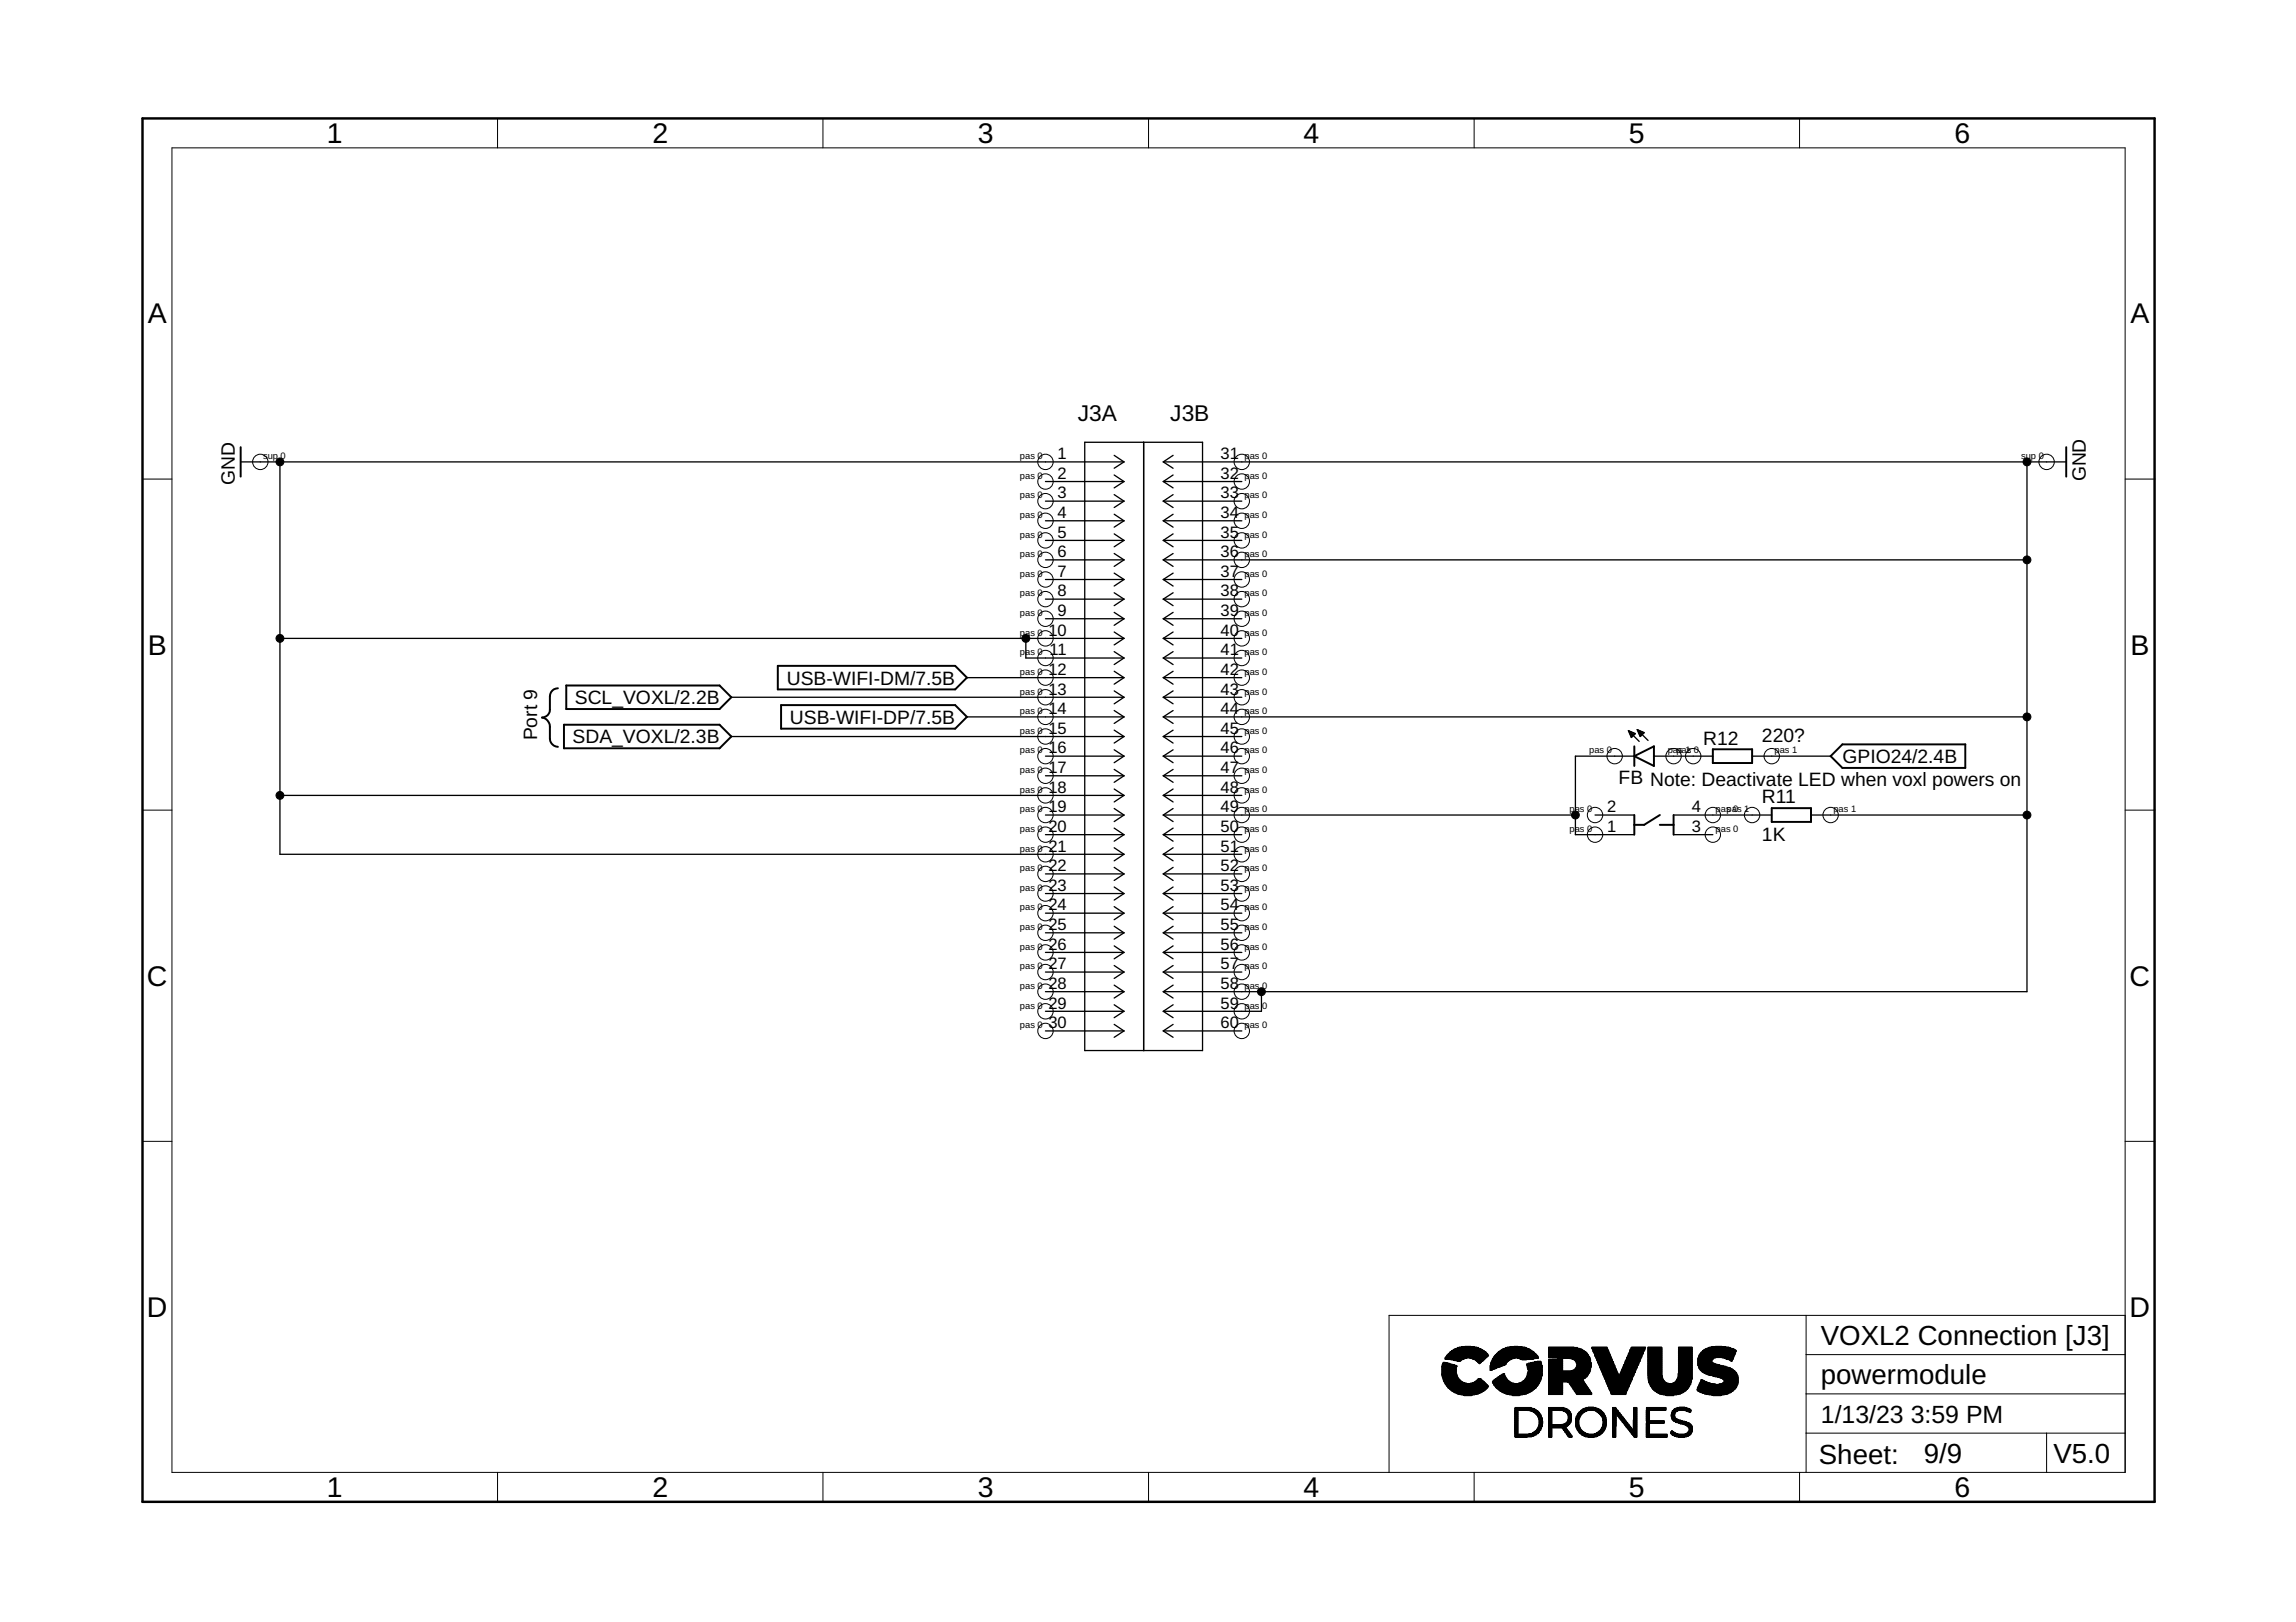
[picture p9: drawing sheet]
<svg xmlns="http://www.w3.org/2000/svg" width="297mm" height="210mm" viewBox="0 0 297 210" stroke-linecap="round" stroke-linejoin="round" font-family="sans-serif">
<defs><g id="words">
<g font-size="3.7">
<text x="42.3" y="18.5">1</text>
<text x="84.4" y="18.5">2</text>
<text x="126.5" y="18.5">3</text>
<text x="168.6" y="18.5">4</text>
<text x="210.7" y="18.5">5</text>
<text x="252.9" y="18.5">6</text>
<text x="19.1" y="41.9">A</text>
<text x="275.6" y="41.9">A</text>
<text x="19.1" y="84.7">B</text>
<text x="275.6" y="84.7">B</text>
<text x="19" y="127.6">C</text>
<text x="275.5" y="127.6">C</text>
<text x="19" y="170.4">D</text>
<text x="275.5" y="170.4">D</text>
<text x="42.3" y="193.7">1</text>
<text x="84.4" y="193.7">2</text>
<text x="126.5" y="193.7">3</text>
<text x="168.6" y="193.7">4</text>
<text x="210.7" y="193.7">5</text>
<text x="252.9" y="193.7">6</text>
</g>
<g font-size="3.6">
<text x="235.6" y="179.1">powermodule</text>
<text x="235.6" y="174">VOXL2 Connection [J3]</text>
<text x="235.3" y="189.4">Sheet:</text>
<text x="248.9" y="189.3">9/9</text>
<text x="265.7" y="189.3">V5.0</text>
</g>
<g font-size="3.2">
<text x="235.6" y="184.2">1/13/23</text>
<text x="247.2" y="184.2">3:59 PM</text>
</g>
<g font-size="2.9">
<text x="139.4" y="54.5">J3A</text>
<text x="151.4" y="54.5">J3B</text>
</g>
<g font-size="2.5">
<text x="30.4" y="62.8" transform="rotate(-90 30.4 62.8)">GND</text>
<text x="269.9" y="62.3" transform="rotate(-90 269.9 62.3)">GND</text>
<text x="101.8" y="88.6">USB-WIFI-DM/7.5B</text>
<text x="69.5" y="95.8" transform="rotate(-90 69.5 95.8)">Port 9</text>
<text x="74.4" y="91.1">SCL_VOXL/2.2B</text>
<text x="102.2" y="93.7">USB-WIFI-DP/7.5B</text>
<text x="74.1" y="96.2">SDA_VOXL/2.3B</text>
<text x="209.4" y="101.4">FB Note: Deactivate LED when voxl powers on</text>
<text x="220.3" y="96.4">R12</text>
<text x="227.9" y="96.1">220?</text>
<text x="238.4" y="98.7">GPIO24/2.4B</text>
<text x="227.9" y="104">R11</text>
<text x="227.9" y="108.8">1K</text>
</g>
<g font-size="2.1">
<text x="136.8" y="59.4">1</text>
<text x="157.9" y="59.4">31</text>
<text x="136.8" y="62">2</text>
<text x="136.8" y="64.5">3</text>
<text x="157.9" y="62">32</text>
<text x="157.9" y="64.5">33</text>
<text x="136.8" y="67">4</text>
<text x="136.8" y="69.6">5</text>
<text x="157.9" y="67">34</text>
<text x="157.9" y="69.6">35</text>
<text x="136.8" y="72.1">6</text>
<text x="136.8" y="74.6">7</text>
<text x="136.8" y="77.2">8</text>
<text x="157.9" y="72.1">36</text>
<text x="157.9" y="74.6">37</text>
<text x="157.9" y="77.2">38</text>
<text x="135.6" y="82.3">10</text>
<text x="136.8" y="79.7">9</text>
<text x="157.9" y="79.7">39</text>
<text x="157.9" y="82.3">40</text>
<text x="135.6" y="87.3">12</text>
<text x="135.6" y="89.9">13</text>
<text x="135.8" y="84.8">11</text>
<text x="157.9" y="84.8">41</text>
<text x="157.9" y="87.3">42</text>
<text x="157.9" y="89.9">43</text>
<text x="135.6" y="92.4">14</text>
<text x="135.6" y="95">15</text>
<text x="157.9" y="92.4">44</text>
<text x="157.9" y="95">45</text>
<text x="135.6" y="97.5">16</text>
<text x="135.6" y="100">17</text>
<text x="157.9" y="97.5">46</text>
<text x="157.9" y="100">47</text>
<text x="135.6" y="102.6">18</text>
<text x="135.6" y="105.1">19</text>
<text x="135.6" y="107.7">20</text>
<text x="157.9" y="102.6">48</text>
<text x="157.9" y="105.1">49</text>
<text x="157.9" y="107.7">50</text>
<text x="207.9" y="107.7">1</text>
<text x="207.9" y="105.1">2</text>
<text x="218.9" y="107.7">3</text>
<text x="218.9" y="105.1">4</text>
<text x="135.6" y="110.2">21</text>
<text x="135.6" y="112.7">22</text>
<text x="157.9" y="110.2">51</text>
<text x="157.9" y="112.7">52</text>
<text x="135.6" y="115.3">23</text>
<text x="135.6" y="117.8">24</text>
<text x="157.9" y="115.3">53</text>
<text x="157.9" y="117.8">54</text>
<text x="135.6" y="120.4">25</text>
<text x="135.6" y="122.9">26</text>
<text x="135.6" y="125.4">27</text>
<text x="157.9" y="120.4">55</text>
<text x="157.9" y="122.9">56</text>
<text x="157.9" y="125.4">57</text>
<text x="135.6" y="128">28</text>
<text x="135.6" y="130.5">29</text>
<text x="157.9" y="128">58</text>
<text x="157.9" y="130.5">59</text>
<text x="135.6" y="133.1">30</text>
<text x="157.9" y="133.1">60</text>
</g>
<g font-size="1.2">
<text x="34" y="59.4">sup 0</text>
<text x="132" y="59.4">pas 0</text>
<text x="161" y="59.4">pas 0</text>
<text x="261.5" y="59.4">sup 0</text>
<text x="132" y="62">pas 0</text>
<text x="132" y="64.5">pas 0</text>
<text x="161" y="62">pas 0</text>
<text x="161" y="64.5">pas 0</text>
<text x="132" y="67">pas 0</text>
<text x="132" y="69.6">pas 0</text>
<text x="161" y="67">pas 0</text>
<text x="161" y="69.6">pas 0</text>
<text x="132" y="72.1">pas 0</text>
<text x="132" y="74.6">pas 0</text>
<text x="132" y="77.2">pas 0</text>
<text x="161" y="72.1">pas 0</text>
<text x="161" y="74.6">pas 0</text>
<text x="161" y="77.2">pas 0</text>
<text x="132" y="79.7">pas 0</text>
<text x="132" y="82.3">pas 0</text>
<text x="161" y="79.7">pas 0</text>
<text x="161" y="82.3">pas 0</text>
<text x="132" y="84.8">pas 0</text>
<text x="132" y="87.3">pas 0</text>
<text x="132" y="89.9">pas 0</text>
<text x="161" y="84.8">pas 0</text>
<text x="161" y="87.3">pas 0</text>
<text x="161" y="89.9">pas 0</text>
<text x="132" y="92.4">pas 0</text>
<text x="132" y="95">pas 0</text>
<text x="161" y="92.4">pas 0</text>
<text x="161" y="95">pas 0</text>
<text x="132" y="97.5">pas 0</text>
<text x="132" y="100">pas 0</text>
<text x="161" y="97.5">pas 0</text>
<text x="161" y="100">pas 0</text>
<text x="205.6" y="97.5">pas 0</text>
<text x="215.8" y="97.5">papsa1s 0</text>
<text x="229.6" y="97.5">pas 1</text>
<text x="132" y="102.6">pas 0</text>
<text x="132" y="105.1">pas 0</text>
<text x="132" y="107.7">pas 0</text>
<text x="161" y="102.6">pas 0</text>
<text x="161" y="105.1">pas 0</text>
<text x="161" y="107.7">pas 0</text>
<text x="203.1" y="107.7">pas 0</text>
<text x="203.1" y="105.1">pas 0</text>
<text x="222" y="107.7">pas 0</text>
<text x="222" y="105.1">paspa0s 1</text>
<text x="237.2" y="105.1">pas 1</text>
<text x="132" y="110.2">pas 0</text>
<text x="132" y="112.7">pas 0</text>
<text x="161" y="110.2">pas 0</text>
<text x="161" y="112.7">pas 0</text>
<text x="132" y="115.3">pas 0</text>
<text x="132" y="117.8">pas 0</text>
<text x="161" y="115.3">pas 0</text>
<text x="161" y="117.8">pas 0</text>
<text x="132" y="120.4">pas 0</text>
<text x="132" y="122.9">pas 0</text>
<text x="132" y="125.4">pas 0</text>
<text x="161" y="120.4">pas 0</text>
<text x="161" y="122.9">pas 0</text>
<text x="161" y="125.4">pas 0</text>
<text x="132" y="128">pas 0</text>
<text x="132" y="130.5">pas 0</text>
<text x="161" y="128">pas 0</text>
<text x="161" y="130.5">pas</text>
<text x="163.3" y="130.5">0</text>
<text x="132" y="133.1">pas 0</text>
<text x="161" y="133.1">pas 0</text>
</g>
</g></defs>
<g fill="none" stroke="#000" stroke-width=".25">
<path d="M31.1 57.9v3.8M267.3 57.9v3.8M72.2 89.1a1.05 1.05 0 0 0-1.1 1v1.7a1.01 1.01 0 0 1-1 1.1 1.21 1.21 0 0 1 1 1.2v1.5a1.09 1.09 0 0 0 1.1 1M73 93.8h20.1l1.5 1.5-1.5 1.5h-20.1zM73.3 88.7h19.8l1.5 1.5-1.5 1.6h-19.8zM100.6 86.2h23l1.5 1.5-1.5 1.5h-23zM101 91.2h22.6l1.5 1.6-1.5 1.5h-22.6zM211.4 97.9l2.6-1.3v2.5zM211.4 96.6v2.5M221.6 97h5.1v1.7h-5.1zM236.8 97.9l1.6-1.6h15.9v3.1h-15.9zM211.4 105.5v2.5"/>
<path d="M214.7 105.5l-2 1.2h-1.3M214.7 106.7h1.8M216.5 105.5v2.5M229.2 104.6h5.1v1.8h-5.1z"/>
</g>
<g fill="none" stroke="#000" stroke-width=".13">
<path d="M22.2 19.1h252.7v171.4h-252.7zM64.4 15.3v3.8M106.5 15.3v3.8M148.6 15.3v3.8M190.7 15.3v3.8M232.8 15.3v3.8M18.4 62h3.8M274.9 62h3.8M18.4 104.8h3.8M274.9 104.8h3.8M18.4 147.7h3.8M274.9 147.7h3.8"/>
<path d="M233.7 170.2v20.3M233.7 175.3h41.2M274.9 170.2h-95.2v20.3M64.4 190.5v3.9M106.5 190.5v3.9M148.6 190.5v3.9M190.7 190.5v3.9M232.8 190.5v3.9M233.7 185.5h41.2M233.7 180.4h41.2M264.8 185.5v5"/>
<circle cx="33.7" cy="59.8" r=".99"/>
<circle cx="135.3" cy="59.8" r=".99"/>
<circle cx="160.7" cy="59.8" r=".99"/>
<circle cx="264.8" cy="59.8" r=".99"/>
<circle cx="135.3" cy="72.5" r=".99"/>
<circle cx="135.3" cy="62.3" r=".99"/>
<circle cx="135.3" cy="75" r=".99"/>
<circle cx="135.3" cy="77.5" r=".99"/>
<circle cx="135.3" cy="64.9" r=".99"/>
<circle cx="135.3" cy="69.9" r=".99"/>
<circle cx="135.3" cy="67.4" r=".99"/>
<circle cx="160.7" cy="62.3" r=".99"/>
<circle cx="160.7" cy="72.5" r=".99"/>
<circle cx="160.7" cy="75" r=".99"/>
<circle cx="160.7" cy="64.9" r=".99"/>
<circle cx="160.7" cy="67.4" r=".99"/>
<circle cx="160.7" cy="77.5" r=".99"/>
<circle cx="160.7" cy="69.9" r=".99"/>
<circle cx="135.3" cy="92.8" r=".99"/>
<circle cx="135.3" cy="87.7" r=".99"/>
<circle cx="135.3" cy="95.3" r=".99"/>
<circle cx="135.3" cy="90.2" r=".99"/>
<circle cx="135.3" cy="97.9" r=".99"/>
<circle cx="135.3" cy="80.1" r=".99"/>
<circle cx="135.3" cy="82.6" r=".99"/>
<circle cx="135.3" cy="85.2" r=".99"/>
<circle cx="160.7" cy="90.2" r=".99"/>
<circle cx="160.7" cy="92.8" r=".99"/>
<circle cx="160.7" cy="95.3" r=".99"/>
<circle cx="160.7" cy="87.7" r=".99"/>
<circle cx="160.7" cy="97.9" r=".99"/>
<circle cx="160.7" cy="85.2" r=".99"/>
<circle cx="160.7" cy="80.1" r=".99"/>
<circle cx="160.7" cy="82.6" r=".99"/>
<circle cx="208.9" cy="97.9" r=".99"/>
<circle cx="216.5" cy="97.9" r=".99"/>
<circle cx="219.1" cy="97.9" r=".99"/>
<circle cx="229.2" cy="97.9" r=".99"/>
<circle cx="135.3" cy="113.1" r=".99"/>
<circle cx="135.3" cy="100.4" r=".99"/>
<circle cx="135.3" cy="115.6" r=".99"/>
<circle cx="135.3" cy="118.2" r=".99"/>
<circle cx="135.3" cy="102.9" r=".99"/>
<circle cx="135.3" cy="110.6" r=".99"/>
<circle cx="135.3" cy="108" r=".99"/>
<circle cx="135.3" cy="105.5" r=".99"/>
<circle cx="160.7" cy="102.9" r=".99"/>
<circle cx="160.7" cy="118.2" r=".99"/>
<circle cx="160.7" cy="108" r=".99"/>
<circle cx="160.7" cy="110.6" r=".99"/>
<circle cx="160.7" cy="100.4" r=".99"/>
<circle cx="160.7" cy="105.5" r=".99"/>
<circle cx="160.7" cy="113.1" r=".99"/>
<circle cx="160.7" cy="115.6" r=".99"/>
<circle cx="206.4" cy="108" r=".99"/>
<circle cx="206.4" cy="105.5" r=".99"/>
<circle cx="221.6" cy="108" r=".99"/>
<circle cx="221.6" cy="105.5" r=".99"/>
<circle cx="226.7" cy="105.5" r=".99"/>
<circle cx="236.8" cy="105.5" r=".99"/>
<circle cx="135.3" cy="130.9" r=".99"/>
<circle cx="135.3" cy="128.3" r=".99"/>
<circle cx="135.3" cy="120.7" r=".99"/>
<circle cx="135.3" cy="123.3" r=".99"/>
<circle cx="135.3" cy="125.8" r=".99"/>
<circle cx="135.3" cy="133.4" r=".99"/>
<circle cx="160.7" cy="125.8" r=".99"/>
<circle cx="160.7" cy="123.3" r=".99"/>
<circle cx="160.7" cy="133.4" r=".99"/>
<circle cx="160.7" cy="120.7" r=".99"/>
<circle cx="160.7" cy="128.3" r=".99"/>
<circle cx="160.7" cy="130.9" r=".99"/>
</g>
<path d="M18.4 15.3h260.3v179.1h-260.3z" fill="none" stroke="#000" stroke-width=".32"/>
<g fill="#000" stroke="#000" stroke-width=".13">
<path d="M186.5 177.9l2 .1zM186.5 177.9h2zM186.5 177.8l2 .1zM186.5 177.8h2zM186.5 176.9h2zM186.5 176.8h2zM186.5 177.7l1.9 .1zM186.5 177.7h1.9zM186.5 177.6l1.9 .1zM186.5 177.6h1.9zM186.5 177.5l1.9 .1zM186.5 177.5h1.9z"/>
<path d="M186.5 177.4l1.9 .1zM186.5 177.4h1.9zM186.5 177.3l1.9 .1zM186.5 177.3h1.9zM186.5 177.2h1.9zM186.5 177.1l1.9 .1zM186.5 177.1h1.9zM186.5 177l1.9 .1zM186.5 177h1.9zM186.5 176.9l1.9 .1zM186.6 178l1.9 .1zM186.6 178h1.9z"/>
<path d="M186.6 176.8h1.9zM186.6 176.7h1.7zM186.6 178.2h2zM186.6 178.1l2 .1zM186.6 178.1h2zM186.6 176.7h1.8zM186.6 176.6l1.6 .1zM186.6 176.6h1.3zM186.6 178.3h2.1zM186.6 178.2l2 .1zM186.6 176.4l1 .1zM186.6 176.5l1.1 .1z"/>
<path d="M186.7 178.3l2 .1zM186.7 178.5h2.1zM186.7 178.4l2.1 .1zM186.7 178.4h2zM186.7 176.4h.8zM186.7 176.4h.6zM186.7 176.3h.3zM186.7 178.6l2.3 .1zM186.7 178.6h2.2zM186.7 178.5l2.1 .1zM186.8 178.7l2.3 .1zM186.8 178.7h2.2z"/>
<path d="M186.8 178.8h2.4zM186.9 178.9h2.5zM186.9 178.9l2.6 .1zM186.9 178.8l2.4 .1zM186.9 175.9h2.5zM186.9 179l5.4 .1zM186.9 179h2.8zM186.9 175.8h2.6zM186.9 175.7l2.9 .1zM186.9 175.7h5.4zM187 179.2h5.4zM187 179.1h5.3z"/>
<path d="M187 175.6l5.4 .1zM187 175.6h5.4zM187.1 179.2l5.4 .1zM187.1 179.2h5.3zM187.1 175.5l5.3 .1zM187.1 175.5h5.4zM187.1 179.3h5.4zM187.2 179.3l5.4 .1zM187.2 175.4l5.4 .1zM187.2 175.4h5.4zM187.2 179.4l5.4 .1zM187.2 175.3l5.4 .1z"/>
<path d="M187.3 179.5h5.2zM187.3 175.9h2zM187.3 179.6h5.2zM187.3 175.3h5.2zM187.3 179.6h5.1zM187.3 175.2l5.2 .1zM187.3 175.2h5.2zM187.4 175.1l5 .1zM187.5 179.7h4.9zM187.5 175.1h4.8zM187.5 179.7l4.8 .1zM187.5 179.7h4.8z"/>
<path d="M187.5 175l4.8 .1zM187.5 175h4.8zM187.6 179.8l4.6 .1zM187.6 174.9l4.6 .1zM187.7 179.9h4.5zM187.7 175.9l1.5 .1zM187.7 174.9h4.4zM187.7 180h4.3zM187.7 179.9l4.3 .1zM187.8 174.8l4.2 .1zM187.8 174.8h4.2zM187.9 174.7l4 .1z"/>
<path d="M188 176h1.1zM188 174.7h3.8zM188.1 174.6l3.6 .1zM188.1 174.6h3.6zM188.2 176l.8 .1zM188.3 174.5l3.3 .1zM188.4 174.5h3zM188.5 176.1h.5zM188.6 174.4l2.7 .1zM188.6 174.4h2.7zM188.8 174.3l2.3 .1zM189.1 174.3h1.7z"/>
<path d="M189.5 174.2l.8 .1zM190.1 175.7l2.1 .1zM190.2 179h2zM190.4 175.8h1.8zM190.5 178.9l1.7 .1zM190.5 175.9h1.6zM190.6 178.9h1.5zM190.6 175.9h1.5zM190.7 178.8l1.4 .1zM190.8 178.8h1.2zM190.8 175.9l1.2 .1zM190.9 176h1.1z"/>
<path d="M190.9 178.7l1.1 .1zM190.9 176l1 .1zM190.9 178.7h1zM191 178.6l.8 .1zM191 176.1h.9zM191.1 178.6h.7zM191.1 176.1l.7 .1zM191.1 176.2h.6zM191.2 178.5l.5 .1zM191.2 176.3h.5zM191.2 178.5h.4zM191.2 178.4l.4 .1z"/>
<path d="M191.2 176.3h.4zM191.3 178.4h.3zM191.3 176.4h.3zM191.4 176.4l.1 .1zM191.4 176.4h.1zM192.8 177.3l.2 .1zM192.8 177.1l.6 .1zM192.8 176.9l1.2 .1zM192.8 176.8h1.4zM192.8 176.7h1.7zM192.8 177.3h.3zM192.8 177.2h.3z"/>
<path d="M192.8 177.2h.5zM192.8 177.1h.8zM192.8 177l.8 .1zM192.8 177h1zM192.8 176.9h1.3zM192.8 176.8h1.6zM192.8 176.7h1.9zM192.8 176.6l1.9 .1zM192.8 176.6h2zM192.8 176.5l2.1 .1zM192.8 176.4l2.1 .1zM192.8 176.4h2.1z"/>
<path d="M192.9 176.4h2zM192.9 176.3h2.1zM192.9 176.2h2.2zM193 176.1h2.2zM193 176.1l2.1 .1zM193 176l2.3 .1zM193 176h2.3zM193 175.9l2.4 .1zM193.1 178.9l2.5 .1zM193.1 178.9h2.4zM193.1 178.8l2.4 .1zM193.1 178.8h2.2z"/>
<path d="M193.1 178.7l2.2 .1zM193.1 175.9h2.4zM193.1 175.9h2.5zM193.1 175.8h2.7zM193.2 179h2.7zM193.2 179l5.9 .1zM193.2 178.7h2zM193.2 178.6l2 .1zM193.2 175.7l2.8 .1zM193.2 175.7h5.8zM193.2 179.2h5.8zM193.2 179.1h5.9z"/>
<path d="M193.2 178.6h1.9zM193.2 175.6l5.8 .1zM193.2 175.6h5.8zM193.3 179.2l5.7 .1zM193.3 175.5l5.7 .1zM193.3 175.5h5.7zM193.3 179.3h5.6zM193.3 178.5l1.8 .1zM193.4 179.3l5.5 .1zM193.4 175.4l5.5 .1zM193.4 175.4h5.5zM193.4 178.5h1.6z"/>
<path d="M193.4 179.4l5.4 .1zM193.4 178.4l1.6 .1zM193.4 175.3l5.4 .1zM193.5 179.5h5.3zM193.5 178.4h1.4zM193.5 175.3h5.3zM193.5 179.6h5.3zM193.6 179.6h5.1zM193.6 175.2l5.1 .1zM193.6 175.2h5.1zM193.6 179.7h5zM193.6 178.3l1.3 .1z"/>
<path d="M193.6 175.1l5 .1zM193.7 178.3h1.2zM193.7 178.2l1.1 .1zM193.7 175.1h4.9zM193.7 179.7h4.8zM193.8 179.7l4.7 .1zM193.8 175l4.7 .1zM193.8 175h4.7zM193.8 178.2h1zM193.8 179.8l4.6 .1zM193.8 174.9l4.6 .1zM193.9 179.9h4.5z"/>
<path d="M193.9 174.9h4.5zM193.9 178.1l.9 .1zM194 180h4.3zM194 179.9l4.3 .1zM194 178.1h.8zM194 178l.7 .1zM194.1 174.8l4.1 .1zM194.1 174.8h4.1zM194.1 178h.6zM194.1 174.7l4.1 .1zM194.2 177.9l.5 .1zM194.2 174.7h3.8z"/>
<path d="M194.3 177.9h.3zM194.3 177.8l.3 .1zM194.3 174.6l3.7 .1zM194.4 174.6h3.5zM194.5 177.8h.2zM194.5 174.5l3.3 .1zM194.6 174.5h3zM194.8 174.4l2.7 .1zM194.8 174.4h2.6zM195 174.3l2.3 .1zM195.3 174.3h1.6zM195.9 174.2l.5 .1z"/>
<path d="M196.3 175.7l2.7 .1zM196.4 179h2.7zM196.5 175.8h2.1zM196.6 178.9l2.6 .1zM196.6 175.9h1.8zM196.7 178.9h2.5zM196.7 175.9h1.2zM196.8 178.8l2.4 .1zM196.9 175.9l.6 .1zM196.9 178.8h2.3zM197 178.7l2.2 .1zM197 178.7h2.3z"/>
<path d="M197.1 178.6l2.2 .1zM197.2 178.6h2.1zM197.3 178.5l2.1 .1zM197.3 178.5h2.1zM197.3 178.4l2.1 .1zM197.4 178.4h2zM197.4 178.3l2 .1zM197.4 178.3h2zM197.4 178.2l2 .1zM197.5 178.2h1.9zM197.5 178.1l1.9 .1zM197.5 176.6l1.9 .1z"/>
<path d="M197.5 176.6h1.9zM197.5 176.5l1.9 .1zM197.5 178l2 .1zM197.5 178h2zM197.5 176.8h2zM197.5 176.7h2zM197.6 178.1h1.8zM197.6 177.9l1.9 .1zM197.6 177.9h1.9zM197.6 177.8l1.9 .1zM197.6 177.8h1.9zM197.6 177.7l1.9 .1z"/>
<path d="M197.6 177l1.9 .1zM197.6 177h1.9zM197.6 176.9l1.9 .1zM197.6 176.9h1.9zM197.6 176.8h1.9zM197.7 177.7h1.8zM197.7 177.6l1.8 .1zM197.7 177.6h1.8zM197.7 177.5l1.8 .1zM197.7 177.2h1.8zM197.7 177.1l1.8 .1zM197.7 177.1h1.8z"/>
<path d="M197.7 176.4l1.7 .1zM197.7 176.4h1.7zM197.7 177.5h1.8zM197.7 177.4l1.8 .1zM197.7 177.4h1.8zM197.7 177.3l1.8 .1zM197.7 177.3h1.8zM198 176.4h1.4zM198.2 176.3h1.2zM198.5 176.3h.9zM198.5 176.2h.9zM198.9 176.1l.4 .1z"/>
<path d="M200.3 180h1.9zM200.3 179.9l1.9 .1zM200.3 179.9h1.9zM200.3 179.8l1.9 .1zM200.3 179.7l1.9 .1zM200.3 179.7h1.9zM200.3 179.6h1.9zM200.3 179.5h1.9zM200.3 179.4l1.9 .1zM200.3 179.3l1.9 .1zM200.3 179.3h1.9zM200.3 179.2l1.9 .1z"/>
<path d="M200.3 179.2h1.9zM200.3 179.1h1.9zM200.3 179l1.9 .1zM200.3 179h1.9zM200.3 178.9l1.9 .1zM200.3 178.9h1.9zM200.3 178.8l1.9 .1zM200.3 178.8h4.6zM200.3 178.7l4.6 .1zM200.3 178.7h4.6zM200.3 178.6l4.6 .1zM200.3 178.6h4.5z"/>
<path d="M200.3 178.5l4.4 .1zM200.3 178.5h4.5zM200.3 178.4l4.6 .1zM200.3 178.4h4.7zM200.3 178.3l4.8 .1zM200.3 178.3h4.8zM200.3 178.2l4.9 .1zM200.3 178.2h4.9zM200.3 178.1l5 .1zM200.3 178.1h5zM200.3 178l5 .1zM200.3 178h5.1z"/>
<path d="M200.3 177.9l5.2 .1zM200.3 177.9h5.2zM200.3 177.8l5.2 .1zM200.3 177.8h5.2zM200.3 177.7l5.3 .1zM200.3 177.7h5.3zM200.3 177.6l5.3 .1zM200.3 177.6h5.4zM200.3 177.5l5.4 .1zM200.3 177.5h5.4zM200.3 177.4l5.4 .1zM200.3 177.4h1.9z"/>
<path d="M200.3 177.3l1.9 .1zM200.3 177.3h1.9zM200.3 177.2h1.9zM200.3 177.1l1.9 .1zM200.3 177.1h1.9zM200.3 177l1.9 .1zM200.3 177h1.9zM200.3 176.9l1.9 .1zM200.3 176.9h1.9zM200.3 176.8h1.9zM200.3 176.7h1.9zM200.3 176.6l1.9 .1z"/>
<path d="M200.3 176.6h1.9zM200.3 176.5l1.9 .1zM200.3 176.4l1.9 .1zM200.3 176.4h1.9zM200.3 176.3h1.9zM200.3 176.2h1.9zM200.3 176.1l1.9 .1zM200.3 176.1h1.9zM200.3 176l1.9 .1zM200.3 176h1.9zM200.3 175.9l1.9 .1zM200.3 175.7h5.4z"/>
<path d="M200.3 175.6l5.4 .1zM200.3 175.6h5.4zM200.3 175.5l5.3 .1zM200.3 175.5h5.3zM200.3 175.4l5.2 .1zM200.3 175.4h5.2zM200.3 175.3l5.2 .1zM200.3 175.3h5.2zM200.3 175.2l5.1 .1zM200.3 175.2h5.1zM200.3 175.1l5 .1zM200.3 175.1h5z"/>
<path d="M200.3 175l5 .1zM200.3 175h4.9zM200.3 174.9l4.9 .1zM200.3 174.9h4.8zM200.3 174.8l4.7 .1zM200.3 174.8h4.7zM200.3 174.7l4.6 .1zM200.3 174.7h4.4zM200.3 174.6l4.4 .1zM200.3 174.6h4.4zM200.3 174.5l4.1 .1zM200.3 174.5h4z"/>
<path d="M200.3 174.4l3.8 .1zM200.3 174.4h3.8zM200.3 174.3l3.3 .1zM200.8 175.9h1.4zM201.5 175.7l4.2 .1zM202.8 178.8l2.2 .1zM203 178.9l2 .1zM203 178.9h2zM203 179l2.1 .1zM203 179h2.1zM203.1 179.2h2.1zM203.1 179.1h2z"/>
<path d="M203.1 175.8h2.6zM203.2 179.2h2zM203.2 179.2l2.1 .1zM203.2 179.3l2.1 .1zM203.2 179.3h2.1zM203.2 177.4h2.5zM203.3 179.4l2 .1zM203.3 179.5h2.1zM203.3 175.9h2.4zM203.4 179.6h2.1zM203.4 179.5h2zM203.4 177.3l2.3 .1z"/>
<path d="M203.5 179.7l2.1 .1zM203.5 179.7h2zM203.5 175.9h2.2zM203.6 179.8l2 .1zM203.6 177.3h2.2zM203.6 175.9l2.2 .1zM203.6 180h2.1zM203.6 179.9l2.1 .1zM203.6 179.9h2.1zM203.6 177.2h2.2zM203.7 177.2h2.1zM203.7 176h2.1z"/>
<path d="M203.8 176l2 .1zM203.8 177.1l2 .1zM203.8 176.1h2zM203.8 177.1h2zM203.8 177l2 .1zM203.8 176.1l2 .1zM203.9 177h1.9zM203.9 176.9l1.9 .1zM203.9 176.3h1.9zM203.9 176.2h1.9zM203.9 176.8h2zM203.9 176.4l2 .1z"/>
<path d="M203.9 176.4h2zM204 176.9h1.8zM204 176.7h1.9zM204 176.6l1.9 .1zM204 176.6h1.9zM204 176.5l1.9 .1zM205.9 174.5l2.1 .1zM205.9 174.5h2.1zM205.9 174.4l2 .1zM205.9 174.4h2zM205.9 174.3l2 .1zM206 174.7h2z"/>
<path d="M206 174.6l2 .1zM206 174.6h2zM206.1 174.9h2zM206.1 174.8l2 .1zM206.1 174.8h2zM206.1 174.7l2 .1zM206.1 175h2.1zM206.1 174.9l2.1 .1zM206.2 175l2 .1zM206.2 175.1l2 .1zM206.2 175.1h2zM206.3 175.3l2 .1z"/>
<path d="M206.3 175.3h2zM206.3 175.2l2 .1zM206.3 175.2h2zM206.3 175.5h2.1zM206.3 175.4l2.1 .1zM206.3 175.4h2.1zM206.4 175.5l2 .1zM206.4 175.6l2 .1zM206.4 175.6h2zM206.5 175.8h2zM206.5 175.7l2 .1zM206.5 175.7h2z"/>
<path d="M206.5 175.9l2.1 .1zM206.5 175.9h2.1zM206.5 175.9h2zM206.6 176l2 .1zM206.6 176h2zM206.6 176.1h2zM206.7 176.3h2zM206.7 176.2h2zM206.7 176.1l1.9 .1zM206.7 176.4h2.1zM206.8 176.6h2zM206.8 176.5l2 .1z"/>
<path d="M206.8 176.4l2 .1zM206.8 176.6l2 .1zM206.9 176.7h2zM206.9 176.8h2zM206.9 176.9l2.1 .1zM206.9 176.9h2zM207 177l2 .1zM207 177h2zM207.1 177.1h1.9zM207.1 177.2h2zM207.1 177.1l1.9 .1zM207.1 177.3l2 .1z"/>
<path d="M207.1 177.3h2zM207.2 177.4h2zM207.2 177.5h2zM207.2 177.4l2 .1zM207.2 177.6h2zM207.2 177.5l2 .1zM207.3 177.7l2 .1zM207.3 177.7h2zM207.3 177.6l2 .1zM207.3 177.8l2.1 .1zM207.3 177.8h2zM207.4 177.9l2 .1z"/>
<path d="M207.4 177.9h2zM207.4 178h2zM207.5 178l3.8 .1zM207.5 178.2h3.8zM207.5 178.1l3.8 .1zM207.5 178.1h3.8zM207.6 178.3l3.6 .1zM207.6 178.3h3.6zM207.6 178.2l3.6 .1zM207.6 178.4l3.6 .1zM207.6 178.4h3.6zM207.6 178.5h3.6z"/>
<path d="M207.7 178.6l3.4 .1zM207.7 178.6h3.4zM207.7 178.5l3.5 .1zM207.8 178.8h3.2zM207.8 178.7l3.2 .1zM207.8 178.7h3.3zM207.8 178.8l3.2 .1zM207.8 178.9l3.1 .1zM207.8 178.9h3.1zM207.9 179h3zM207.9 179.2h3zM207.9 179.1h3z"/>
<path d="M207.9 179l3 .1zM208 179.2l2.8 .1zM208 179.2h2.8zM208 179.4l2.8 .1zM208 179.3l2.8 .1zM208 179.3h2.8zM208 179.5h2.8zM208.1 179.6h2.6zM208.1 179.5h2.6zM208.2 179.7l2.4 .1zM208.2 179.7h2.4zM208.2 179.9h2.3z"/>
<path d="M208.2 179.8l2.4 .1zM208.3 179.9l2.2 .1zM208.3 180h2.2zM209.5 178h1.8zM209.5 177.9l1.9 .1zM209.5 177.9h1.9zM209.5 177.8l1.9 .1zM209.6 177.8h1.8zM209.6 177.7l1.9 .1zM209.6 177.7h1.9zM209.6 177.6h2zM209.7 177.6l1.8 .1z"/>
<path d="M209.7 177.5l1.9 .1zM209.7 177.5h1.9zM209.7 177.4l1.9 .1zM209.7 177.4h1.9zM209.8 177.3l1.8 .1zM209.8 177.3h1.9zM209.8 177.2h1.9zM209.8 177.1l1.9 .1zM209.9 177.1h1.9zM209.9 177l1.9 .1zM210 177h1.8zM210 176.9l1.8 .1z"/>
<path d="M210 176.9h1.8zM210 176.8h1.8zM210 176.8h1.9zM210 176.6l2 .1zM210.1 176.7h1.8zM210.1 176.6h1.9zM210.2 176.5l1.8 .1zM210.2 176.4l1.8 .1zM210.2 176.4h1.8zM210.2 176.3h1.9zM210.2 176.2h1.9zM210.2 176.1l2 .1z"/>
<path d="M210.2 176.1h2zM210.4 176l1.8 .1zM210.4 176h1.8zM210.4 175.9l1.8 .1zM210.4 175.9h1.8zM210.4 175.9h1.9zM210.4 175.8h1.9zM210.4 175.7h2zM210.4 175.6l2 .1zM210.5 175.7l1.8 .1zM210.5 175.6h1.9zM210.6 175.5l1.8 .1z"/>
<path d="M210.6 175.5h1.8zM210.6 175.4l1.8 .1zM210.6 175.4h1.8zM210.6 175.3l1.9 .1zM210.7 175.3h1.8zM210.7 175.2h1.9zM210.7 175.2l1.8 .1zM210.7 175.1l1.9 .1zM210.8 175.1h1.8zM210.8 175l1.8 .1zM210.8 175h1.8zM210.8 174.9l1.8 .1z"/>
<path d="M210.8 174.9h1.9zM210.8 174.7l2 .1zM210.8 174.7h2zM210.9 174.8l1.8 .1zM210.9 174.8h1.8zM210.9 174.6l1.9 .1zM211 174.6h1.8zM211 174.5l1.8 .1zM211 174.5h1.8zM211 174.4l1.9 .1zM211 174.4h1.9zM211.1 174.3l1.8 .1z"/>
<path d="M213.2 178.3l1.9 .1zM213.2 178h1.8zM213.2 177.9l1.8 .1zM213.2 177.9h1.8zM213.2 177.8l1.8 .1zM213.2 177.8h1.8zM213.2 177.7l1.8 .1zM213.2 177.7h1.8zM213.2 177.6l1.8 .1zM213.2 177.6h1.8zM213.2 177.5l1.8 .1zM213.2 177.5h1.8z"/>
<path d="M213.2 177.4l1.8 .1zM213.2 177.4h1.8zM213.2 177.3l1.8 .1zM213.2 177.3h1.8zM213.2 177.2h1.8zM213.2 177.1l1.8 .1zM213.2 177.1h1.8zM213.2 177l1.8 .1zM213.2 177h1.8zM213.2 176.9l1.8 .1zM213.2 176.9h1.8zM213.2 176.8h1.8z"/>
<path d="M213.2 176.7h1.8zM213.2 176.6l1.8 .1zM213.2 176.6h1.8zM213.2 176.5l1.8 .1zM213.2 176.4l1.8 .1zM213.2 176.4h1.8zM213.2 176.3h1.8zM213.2 176.2h1.8zM213.2 176.1l1.8 .1zM213.2 176.1h1.8zM213.2 176l1.8 .1zM213.2 176h1.8z"/>
<path d="M213.2 175.9l1.8 .1zM213.2 175.9h1.8zM213.2 175.8h1.8zM213.2 175.7l1.8 .1zM213.2 175.7h1.8zM213.2 175.6l1.8 .1zM213.2 175.6h1.8zM213.2 175.5l1.8 .1zM213.2 175.5h1.8zM213.2 175.4l1.8 .1zM213.2 175.4h1.8zM213.2 175.3l1.8 .1z"/>
<path d="M213.2 175.3h1.8zM213.2 175.2l1.8 .1zM213.2 175.2h1.8zM213.2 175.1l1.8 .1zM213.2 175.1h1.8zM213.2 175l1.8 .1zM213.2 175h1.8zM213.2 174.9l1.8 .1zM213.2 174.9h1.8zM213.2 174.8l1.8 .1zM213.2 174.8h1.8zM213.2 174.7l1.8 .1z"/>
<path d="M213.2 174.7h1.8zM213.2 174.6l1.8 .1zM213.2 174.6h1.8zM213.2 174.5l1.8 .1zM213.2 174.5h1.8zM213.2 174.4l1.8 .1zM213.2 174.4h1.8zM213.2 174.3l1.8 .1zM213.2 178.3h1.9zM213.2 178.2l1.9 .1zM213.2 178.2h1.9zM213.2 178.1l1.9 .1z"/>
<path d="M213.2 178.1h1.9zM213.2 178l1.9 .1zM213.2 178.6h2zM213.2 178.5l2 .1zM213.2 178.5h2zM213.3 178.6l2 .1zM213.3 178.4l1.8 .1zM213.3 178.4h1.8zM213.3 178.9h2.2zM213.3 178.8l2.2 .1zM213.3 178.8h2.1zM213.3 178.7l2 .1z"/>
<path d="M213.3 178.7h2zM213.3 178.9l2.3 .1zM213.4 179h2.4zM213.4 179l5.3 .1zM213.4 179.2h5.3zM213.4 179.1h5.3zM213.5 179.2h5.1zM213.5 179.3l5.1 .1zM213.5 179.3h5.1zM213.5 179.2l5.1 .1zM213.6 179.4l5 .1zM213.6 179.5h4.9z"/>
<path d="M213.7 179.6h4.7zM213.7 179.5h4.8zM213.8 179.7h4.6zM213.8 179.7l4.5 .1zM213.8 179.7h4.5zM213.9 179.8l4.3 .1zM213.9 179.9h4.3zM214 180h4.1zM214 179.9l4.1 .1zM216.3 179h2.4zM216.5 178.9l2.3 .1zM216.6 178.9h2.2z"/>
<path d="M216.7 178.8l2.1 .1zM216.7 178.8h2.1zM216.8 178.7l2 .1zM216.8 178.7h2zM216.9 178.6l1.9 .1zM216.9 178.6h1.9zM216.9 178.5l1.9 .1zM217 178.5h1.8zM217 178.4l1.9 .1zM217 178.4h1.9zM217 178.3l1.9 .1zM217.1 178.3h1.8z"/>
<path d="M217.1 178.2l1.8 .1zM217.1 178.2h1.8zM217.1 178.1l1.8 .1zM217.1 178.1h1.8zM217.1 178l1.8 .1zM217.1 178h1.8zM217.1 177.9l1.8 .1zM217.1 177.9h1.8zM217.1 177.8l1.8 .1zM217.1 177.8h1.8zM217.1 177.7l1.8 .1zM217.1 177.7h1.8z"/>
<path d="M217.1 177.6l1.8 .1zM217.1 177.6h1.8zM217.1 177.5l1.8 .1zM217.1 177.5h1.8zM217.1 177.4l1.8 .1zM217.1 177.4h1.8zM217.1 177.3l1.8 .1zM217.1 177.3h1.8zM217.1 177.2h1.8zM217.1 177.1l1.8 .1zM217.1 177.1h1.8zM217.1 177l1.8 .1z"/>
<path d="M217.1 177h1.8zM217.1 176.9l1.8 .1zM217.1 176.9h1.8zM217.1 176.8h1.8zM217.1 176.7h1.8zM217.1 176.6l1.8 .1zM217.1 176.6h1.8zM217.1 176.5l1.8 .1zM217.1 176.4l1.8 .1zM217.1 176.4h1.8zM217.1 176.3h1.8zM217.1 176.2h1.8z"/>
<path d="M217.1 176.1l1.8 .1zM217.1 176.1h1.8zM217.1 176l1.8 .1zM217.1 176h1.8zM217.1 175.9l1.8 .1zM217.1 175.9h1.8zM217.1 175.8h1.8zM217.1 175.7l1.8 .1zM217.1 175.7h1.8zM217.1 175.6l1.8 .1zM217.1 175.6h1.8zM217.1 175.5l1.8 .1z"/>
<path d="M217.1 175.5h1.8zM217.1 175.4l1.8 .1zM217.1 175.4h1.8zM217.1 175.3l1.8 .1zM217.1 175.3h1.8zM217.1 175.2l1.8 .1zM217.1 175.2h1.8zM217.1 175.1l1.8 .1zM217.1 175.1h1.8zM217.1 175l1.8 .1zM217.1 175h1.8zM217.1 174.9l1.8 .1z"/>
<path d="M217.1 174.9h1.8zM217.1 174.8l1.8 .1zM217.1 174.8h1.8zM217.1 174.7l1.8 .1zM217.1 174.7h1.8zM217.1 174.6l1.8 .1zM217.1 174.6h1.8zM217.1 174.5l1.8 .1zM217.1 174.5h1.8zM217.1 174.4l1.8 .1zM217.1 174.4h1.8zM217.1 174.3l1.8 .1z"/>
<path d="M219.5 179.9h4.8zM219.5 179.8l4.9 .1zM219.6 179.7l4.9 .1zM219.6 179.6h5zM219.6 180h4.7zM219.6 179.9l4.7 .1zM219.6 179.7h4.9zM219.6 179.5h5zM219.6 179.5h5.1zM219.6 176.7h3.2zM219.6 176.7h2.9zM219.6 176.6l2.9 .1z"/>
<path d="M219.6 176.6h2.6zM219.6 176.5l2.4 .1zM219.6 176.4l2.3 .1zM219.6 176.4h2.2zM219.6 176.4h2zM219.6 176.3h2zM219.6 176.3h1.9zM219.6 176.2h1.9zM219.6 176.1l1.9 .1zM219.6 176.1h1.9zM219.6 176l1.9 .1zM219.6 176h1.9z"/>
<path d="M219.6 175.9l2 .1zM219.6 175.9h2zM219.6 175.8h2.1zM219.6 175.7l2.2 .1zM219.7 175.7h2.3zM219.7 179.3l5 .1zM219.7 179.3h5zM219.8 179.4l4.9 .1zM219.8 176.9l3.7 .1zM219.8 176.9h3.5zM219.8 176.8h3.5zM219.8 176.8h3.3z"/>
<path d="M219.8 175.6l4.5 .1zM219.8 175.6h4.5zM219.8 175.5l4.5 .1zM219.8 175.5h4.5zM219.8 179.2h5zM219.8 177.1h4.1zM219.8 177l4.1 .1zM219.8 175.4l4.6 .1zM219.8 175.4h4.6zM219.8 175.3l4.6 .1zM219.8 179.2l4.9 .1zM219.8 177h3.9z"/>
<path d="M219.8 179h1.5zM219.8 177.1l4.3 .1zM219.9 179.1h2zM219.9 179l1.7 .1zM219.9 175.3h4.6zM219.9 177.2h4.2zM219.9 175.2l4.6 .1zM219.9 178.9l1.3 .1zM219.9 178.9h1.1zM219.9 178.8l1 .1zM219.9 177.3h4.4zM219.9 177.2h4.3z"/>
<path d="M219.9 175.2h4.6zM219.9 175.1l4.6 .1zM220 178.8h.8zM220 178.7l.6 .1zM220 177.3l4.3 .1zM220 175.1h4.5zM220 178.7h.5zM220 178.6l.5 .1zM220 178.6h.3zM220 178.5l.2 .1zM220 177.4h4.4zM220 175l4.5 .1z"/>
<path d="M220 175h4.5zM220.2 177.5h4.3zM220.2 177.4l4.3 .1zM220.2 174.9l4.4 .1zM220.2 177.5l4.3 .1zM220.2 174.9h4.4zM220.3 174.8l4.3 .1zM220.3 174.8h4.3zM220.3 177.6h4.3zM220.3 174.7l4.3 .1zM220.4 177.6l4.2 .1zM220.4 174.7h4.1z"/>
<path d="M220.5 177.7h4.2zM220.6 177.7l4.1 .1zM220.6 174.6l3.8 .1zM220.6 174.6h3.8zM220.7 177.8h4zM220.7 174.5l3.6 .1zM220.8 174.5h3.3zM220.9 177.8l3.8 .1zM220.9 177.9h3.8zM221 174.4l2.9 .1zM221 174.4h2.9zM221.1 177.9l3.7 .1z"/>
<path d="M221.2 174.3l2.5 .1zM221.3 178h3.5zM221.4 174.3h1.9zM221.6 178l3.2 .1zM221.6 178.1h3.2zM221.9 178.1l2.9 .1zM221.9 174.2l.9 .1zM222.2 178.2h2.7zM222.4 179.1h2.4zM222.4 178.2l2.5 .1zM222.5 178.3h2.4zM222.6 179l2.2 .1z"/>
<path d="M222.6 178.3l2.3 .1zM222.8 175.7h1.5zM222.8 179h2zM222.8 178.4h2.1zM222.8 178.4l2.1 .1zM222.9 178.9l2 .1zM222.9 178.9h2zM222.9 178.5h2zM223 178.8l1.9 .1zM223 178.6h1.9zM223 178.5l1.9 .1zM223 175.7l1.3 .1z"/>
<path d="M223.1 178.8h1.8zM223.1 178.7l1.8 .1zM223.1 178.7h1.8zM223.1 178.6l1.8 .1zM223.2 175.8h1zM223.3 175.9h.9zM223.5 175.9h.7zM223.6 175.9l.6 .1zM223.8 176h.3zM223.8 176l.3 .1zM223.9 176.1h.2zM187.9 180h4.1z"/>
<path d="M188 180.1h3.8zM188.1 180.2h3.6zM188.2 180.2l3.4 .1zM188.4 180.3h3.1zM188.5 180.3l2.8 .1zM188.6 180.4h2.7zM188.7 180.4l2.4 .1zM189 180.5h1.8zM189.3 180.5l1.2 .1zM189.4 180.6h1zM194.1 180h4.1zM194.2 180.1h3.9z"/>
<path d="M194.3 180.2h3.7zM194.3 180.1h3.7zM194.5 180.2l3.3 .1zM194.6 180.3h3.1zM194.8 180.3l2.7 .1zM194.8 180.4h2.7zM195 180.4l2.3 .1zM195.3 180.5h1.7zM195.6 180.5l1.1 .1zM195.7 180.6h.9zM196 185.9h2.2zM196 185.8h2.4z"/>
<path d="M196 185.5l.4 .1zM196 185.5h.4zM196 185.4l.4 .1zM196 185.4h.4zM196 185.3l.4 .1zM196 185.3h.4zM196 185.2h.4zM196 185.1l.4 .1zM196 185.1h.4zM196 185l.4 .1zM196 185h.4zM196 184.9l.4 .1z"/>
<path d="M196 184.9h.4zM196 184.8l.4 .1zM196 184.8h.4zM196 184.7l.4 .1zM196 184.7h.4zM196 184.6l.4 .1zM196 184.6h.4zM196 184.5l.4 .1zM196 184.5h.4zM196 184.4l.4 .1zM196 184.4h.4zM196 184.3l.4 .1z"/>
<path d="M196 184.3h.4zM196 184.2l.4 .1zM196 184.2h.4zM196 184.1l.4 .1zM196 184.1h.4zM196 184l.4 .1zM196 184h.4zM196 183.9l.4 .1zM196 183.9h.4zM196 183.8l.4 .1zM196 183.8h.4zM196 183.7l.4 .1z"/>
<path d="M196 183.7h.4zM196 183.6l.4 .1zM196 183.6h.4zM196 183.5l.4 .1zM196 183.5h.4zM196 183.4l.4 .1zM196 183.4h.4zM196 183.3h.4zM196 183.2l.4 .1zM196 183.2h.4zM196 183.1l.4 .1zM196 183l.4 .1z"/>
<path d="M196 183h.4zM196 182.9h.4zM196 182.8h.4zM196 182.7l.4 .1zM196 182.6l.4 .1zM196 182.6h.4zM196 182.5l.4 .1zM196 182.5h.4zM196 182.2h2.2zM196 185.8l2.4 .1zM196 185.8h2.6zM196 185.7h2.6z"/>
<path d="M196 185.7h2.8zM196 185.6h2.8zM196 182.5h2.8zM196 182.4h2.6zM196 182.3h2.5zM196 182.2l2.4 .1zM196 185.9l1.6 .1zM196 182.1l2.1 .1zM197.6 182.5h1.2zM197.8 185.5l1 .1zM197.9 182.5l1 .1zM198.1 185.5h.9z"/>
<path d="M198.1 182.6h.9zM198.2 185.4l.8 .1zM198.2 182.6l.8 .1zM198.3 185.4h.7zM198.4 185.3l.7 .1zM198.4 182.7l.7 .1zM198.4 182.8h.7zM198.5 185.3h.7zM198.5 182.8h.7zM198.6 185.2h.6zM198.6 182.9h.6zM198.7 185.1l.5 .1z"/>
<path d="M198.7 183h.6zM198.7 185.1h.6zM198.8 185l.5 .1zM198.8 185h.5zM198.8 183l.5 .1zM198.8 184.9l.6 .1zM198.8 183.1l.6 .1zM198.9 184.9h.5zM198.9 183.2h.5zM198.9 184.8l.5 .1zM198.9 184.8h.5zM198.9 183.3h.5z"/>
<path d="M198.9 183.2l.5 .1zM199 184.7l.4 .1zM199 184.7h.4zM199 183.4h.4zM199 183.3h.4zM199 184.6l.5 .1zM199 183.4l.4 .1zM199 184.6h.5zM199 184.5l.5 .1zM199 183.5l.5 .1zM199 183.5h.5zM199.1 184.5h.4z"/>
<path d="M199.1 184.4l.4 .1zM199.1 184.4h.4zM199.1 183.7h.4zM199.1 183.6l.4 .1zM199.1 183.6h.4zM199.1 184.3l.4 .1zM199.1 184.3h.4zM199.1 184.2l.5 .1zM199.1 184.2h.5zM199.1 184.1l.5 .1zM199.1 184.1h.5zM199.1 184l.5 .1z"/>
<path d="M199.1 184h.5zM199.1 183.9l.5 .1zM199.1 183.9h.5zM199.1 183.8l.4 .1zM199.1 183.8h.4zM199.1 183.7l.4 .1zM200.3 185.9l.5 .1zM200.3 185.9h.5zM200.3 185.8l.5 .1zM200.3 185.8h.5zM200.3 185.7h.5zM200.3 185.6h.5z"/>
<path d="M200.3 185.5l.5 .1zM200.3 185.5h.5zM200.3 185.4l.5 .1zM200.3 185.4h.5zM200.3 185.3l.5 .1zM200.3 185.3h.5zM200.3 185.2h.5zM200.3 185.1l.5 .1zM200.3 185.1h.5zM200.3 185l.5 .1zM200.3 185h.5zM200.3 184.9l.5 .1z"/>
<path d="M200.3 184.9h.5zM200.3 184.8l.5 .1zM200.3 184.8h.5zM200.3 184.7l2.3 .1zM200.3 184.7h2.3zM200.3 184.6l2.3 .1zM200.3 184.6h2.3zM200.3 184.5l2.5 .1zM200.3 184.5h2.5zM200.3 184.4l2.6 .1zM200.3 184.4h2.6zM200.3 184.3l.5 .1z"/>
<path d="M200.3 184.3h.5zM200.3 184.2l.5 .1zM200.3 184.2h.5zM200.3 184.1l.5 .1zM200.3 184.1h.5zM200.3 184l.5 .1zM200.3 184h.5zM200.3 183.9l.5 .1zM200.3 183.9h.5zM200.3 183.8l.5 .1zM200.3 183.8h.5zM200.3 183.7l.5 .1z"/>
<path d="M200.3 183.7h.5zM200.3 183.6l.5 .1zM200.3 183.6h.5zM200.3 183.5l.5 .1zM200.3 183.5h.5zM200.3 183.4l.5 .1zM200.3 183.4h.5zM200.3 183.3h.5zM200.3 183.2l.5 .1zM200.3 183.2h.5zM200.3 183.1l.5 .1zM200.3 183l.5 .1z"/>
<path d="M200.3 183h.5zM200.3 182.9h.5zM200.3 182.8h.5zM200.3 182.7l.5 .1zM200.3 182.6l.5 .1zM200.3 182.6h.5zM200.3 182.5l.5 .1zM200.3 182.5h.5zM200.3 182.5h2.6zM200.3 182.4h2.5zM200.3 182.3h2.4zM200.3 182.2l2.3 .1z"/>
<path d="M200.3 182.2h2.1zM200.3 182.1l2 .1zM200.3 180.4l1.9 .1zM200.3 180.4h1.9zM200.3 180.3l1.9 .1zM200.3 180.3h1.9zM200.3 180.2l1.9 .1zM200.3 180.2h1.9zM200.3 180.1h1.9zM201.8 182.5h1.2zM202.1 184.3l.9 .1zM202.1 184.8h.5z"/>
<path d="M202.1 184.8l.5 .1zM202.2 184.9h.5zM202.2 182.5l.8 .1zM202.2 184.9l.6 .1zM202.3 185.1h.5zM202.3 185l.5 .1zM202.3 185h.5zM202.3 184.3h.8zM202.3 182.6h.7zM202.4 185.1l.5 .1zM202.4 185.2h.5zM202.4 184.2l.7 .1z"/>
<path d="M202.4 182.6l.7 .1zM202.4 185.3h.6zM202.5 185.3l.5 .1zM202.5 184.2h.6zM202.5 182.7l.7 .1zM202.6 185.4l.5 .1zM202.6 185.4h.5zM202.6 184.1l.6 .1zM202.6 185.5l.6 .1zM202.6 185.5h.5zM202.6 184.1h.6zM202.6 182.8h.6z"/>
<path d="M202.7 185.7h.5zM202.7 185.6h.5zM202.7 184l.5 .1zM202.7 182.9h.5zM202.7 184h.5zM202.8 185.8h.5zM202.8 185.7h.5zM202.8 183.9l.4 .1zM202.8 183.9h.5zM202.8 183h.5zM202.8 183.8l.5 .1zM202.8 183.8h.5z"/>
<path d="M202.8 183.7l.5 .1zM202.8 183.1l.5 .1zM202.8 183l.5 .1zM202.8 185.8l.6 .1zM202.8 185.8h.6zM202.9 185.9h.5zM202.9 183.7h.4zM202.9 183.6l.4 .1zM202.9 183.6h.4zM202.9 183.5l.4 .1zM202.9 183.5h.4zM202.9 183.4l.4 .1z"/>
<path d="M202.9 183.4h.4zM202.9 183.3h.4zM202.9 183.2l.4 .1zM202.9 183.2h.4zM203 185.9l.4 .1zM203.7 180h2zM203.8 180.1h2zM203.8 180.2h2.1zM203.8 184.5l.5 .1zM203.8 184.5h.5zM203.8 184.4l.5 .1zM203.8 184.4h.5z"/>
<path d="M203.8 184.3l.5 .1zM203.8 184.3h.5zM203.8 184.2l.5 .1zM203.8 184.2h.5zM203.8 184.1l.5 .1zM203.8 184.1h.5zM203.8 184l.5 .1zM203.8 184h.5zM203.8 183.9l.5 .1zM203.8 183.9h.5zM203.8 183.8l.5 .1zM203.8 183.8h.5z"/>
<path d="M203.8 183.7l.5 .1zM203.8 183.7h.5zM203.8 183.6l.5 .1zM203.8 183.6h.5zM203.9 183.5l.5 .1zM203.9 180.2l2 .1zM203.9 184.7l.5 .1zM203.9 184.7h.5zM203.9 184.6l.5 .1zM203.9 184.6h.5zM203.9 183.5h.5zM203.9 183.4l.5 .1z"/>
<path d="M203.9 183.4h.5zM203.9 183.3h.5zM203.9 180.3l2 .1zM203.9 180.3h2zM203.9 184.8h.5zM203.9 180.4h2zM204 180.4l1.9 .1zM204 184.9l.5 .1zM204 184.9h.5zM204 184.8l.5 .1zM204 183.3h.5zM204 183.2l.5 .1z"/>
<path d="M204 183.2h.5zM204 185l.6 .1zM204 185h.6zM204 183.1l.6 .1zM204 183l.6 .1zM204.1 185.1l.6 .1zM204.1 185.1h.6zM204.1 183h.6zM204.1 182.9h.6zM204.2 185.3h.6zM204.2 185.2h.6zM204.2 182.9h.6z"/>
<path d="M204.2 185.3h.7zM204.2 182.8h.7zM204.3 182.8h.6zM204.3 185.4h.8zM204.3 185.3l.7 .1zM204.3 182.7l.7 .1zM204.4 185.4l.8 .1zM204.4 185.5h.9zM204.4 182.6l.7 .1zM204.5 182.6h.8zM204.5 182.5l.8 .1zM204.5 185.5l1 .1z"/>
<path d="M204.5 182.5h1zM204.6 185.7h2.5zM204.6 185.6h2.5zM204.6 182.5h2.5zM204.7 185.7h2.2zM204.7 182.4h2.2zM204.8 185.8h2zM204.8 182.3h2zM204.9 185.8h1.8zM204.9 182.2l1.8 .1zM205 185.8l1.7 .1zM205.1 185.9h1.4z"/>
<path d="M205.1 182.2h1.4zM205.2 182.1l1.3 .1zM205.4 185.9l.9 .1zM205.5 182.1h.7zM206.1 182.5h1.1zM206.2 185.5l1 .1zM206.4 182.5l.8 .1zM206.4 185.5h.8zM206.4 182.6h.8zM206.5 185.4l.8 .1zM206.5 185.4h.8zM206.5 182.6l.8 .1z"/>
<path d="M206.6 182.7l.7 .1zM206.7 185.3l.7 .1zM206.7 182.8h.7zM206.7 185.3h.7zM206.8 182.9h.7zM206.8 185.2h.7zM206.9 185.3h.6zM206.9 185.1l.6 .1zM206.9 183h.6zM207 185.1h.6zM207 183l.6 .1zM207.1 185l.5 .1z"/>
<path d="M207.1 185h.5zM207.1 183.1l.5 .1zM207.1 184.9l.5 .1zM207.1 183.2h.5zM207.2 184.9h.5zM207.2 184.8l.5 .1zM207.2 183.3h.5zM207.2 183.2l.5 .1zM207.2 184.8h.5zM207.2 184.7l.5 .1zM207.2 184.7h.6zM207.2 183.4h.6z"/>
<path d="M207.3 184.6l.5 .1zM207.3 184.6h.5zM207.3 184.5l.5 .1zM207.3 183.5l.5 .1zM207.3 183.5h.5zM207.3 183.4l.5 .1zM207.3 184.5h.5zM207.3 184.4l.5 .1zM207.3 184.4h.5zM207.3 184.3l.5 .1zM207.3 184.3h.5zM207.3 183.8l.5 .1z"/>
<path d="M207.3 183.8h.5zM207.3 183.7l.5 .1zM207.3 183.7h.5zM207.3 183.6l.5 .1zM207.3 183.6h.5zM207.4 184.2l.4 .1zM207.4 184.2h.4zM207.4 184.1l.4 .1zM207.4 184.1h.4zM207.4 184l.4 .1zM207.4 184h.4zM207.4 183.9l.4 .1z"/>
<path d="M207.4 183.9h.4zM208.3 180.1h2.1zM208.3 180h2.1zM208.4 180.2l2 .1zM208.4 180.2h2zM208.4 180.1h2zM208.4 180.4h2zM208.4 180.3l2 .1zM208.4 180.3h2zM208.5 180.4l1.9 .1zM208.6 185.9l.4 .1zM208.6 185.9h.4z"/>
<path d="M208.6 185.8l.4 .1zM208.6 185.8h.4zM208.6 185.7h.4zM208.6 185.6h.4zM208.6 185.5l.4 .1zM208.6 185.5h.4zM208.6 185.4l.4 .1zM208.6 185.4h.4zM208.6 185.3l.4 .1zM208.6 185.3h.4zM208.6 185.2h.4zM208.6 185.1l.4 .1z"/>
<path d="M208.6 185.1h.4zM208.6 185l.4 .1zM208.6 185h.4zM208.6 184.9l.4 .1zM208.6 184.9h.4zM208.6 184.8l.4 .1zM208.6 184.8h.4zM208.6 184.7l.4 .1zM208.6 184.7h.4zM208.6 184.6l.4 .1zM208.6 184.6h.4zM208.6 184.5l.5 .1z"/>
<path d="M208.6 184.5h.5zM208.6 184.4l.5 .1zM208.6 184.4h.5zM208.6 184.3l.5 .1zM208.6 184.3h.5zM208.6 184.2l.5 .1zM208.6 184.2h.5zM208.6 184.1l.5 .1zM208.6 184.1h.5zM208.6 184l.5 .1zM208.6 184h.5zM208.6 183.9l.5 .1z"/>
<path d="M208.6 183.9h.5zM208.6 183.8l.5 .1zM208.6 183.8h.5zM208.6 183.7l.5 .1zM208.6 183.7h.5zM208.6 183.6l.5 .1zM208.6 183.6h.5zM208.6 183.5l.5 .1zM208.6 183.5h.5zM208.6 183.4l.5 .1zM208.6 183.4h.5zM208.6 183.3h.5z"/>
<path d="M208.6 183.2l.5 .1zM208.6 183.2h.5zM208.6 183.1l.5 .1zM208.6 183l.5 .1zM208.6 183h.5zM208.6 183h1zM208.6 182.9h1zM208.6 182.8h.9zM208.6 182.7l.8 .1zM208.6 182.6l.8 .1zM208.6 182.6h.8zM208.6 182.5l.7 .1z"/>
<path d="M208.6 182.5h.7zM208.6 182.4h.6zM208.6 182.3h.5zM208.6 182.2l.5 .1zM208.6 182.2h.4zM208.6 182.1l.4 .1zM208.6 182.5h.6zM209.1 183h.6zM209.1 183l.6 .1zM209.2 183.1l.6 .1zM209.2 183.2l.6 .1zM209.2 183.2h.6z"/>
<path d="M209.3 183.3h.6zM209.4 183.3h.5zM209.4 183.4h.6zM209.4 183.5h.6zM209.4 183.4l.6 .1zM209.5 183.5l.6 .1zM209.6 183.7h.6zM209.6 183.6l.5 .1zM209.6 183.6h.5zM209.7 183.7l.5 .1zM209.7 183.8l.6 .1zM209.7 183.8h.6z"/>
<path d="M209.8 183.9h.6zM209.8 184h.6zM209.8 183.9l.6 .1zM209.9 184l.5 .1zM210 184.1h.5zM210 184.1l.6 .1zM210.1 184.2l.5 .1zM210.1 184.2h.5zM210.1 184.3h.6zM210.2 184.3l.6 .1zM210.2 184.4l.6 .1zM210.2 184.4h.6z"/>
<path d="M210.2 184.5h.6zM210.3 184.5l.6 .1zM210.4 184.6l.5 .1zM210.4 184.6h.5zM210.4 184.7h.6zM210.5 184.7l.6 .1zM210.5 184.8h.6zM210.6 184.8l.5 .1zM210.6 184.9l.6 .1zM210.6 184.9h.6zM210.7 185h.6zM210.7 185l.6 .1z"/>
<path d="M210.8 185.1h1zM210.8 185.1l1 .1zM210.8 185.3h1zM210.8 185.2h1zM210.9 185.3h.9zM211 185.3l.8 .1zM211 185.4l.8 .1zM211 185.4h.8zM211.1 185.5l.7 .1zM211.1 185.5h.7zM211.2 185.7h.6zM211.2 185.6h.6z"/>
<path d="M211.3 185.8h.5zM211.3 185l.5 .1zM211.3 185h.5zM211.3 184.9l.5 .1zM211.3 184.9h.5zM211.3 184.8l.5 .1zM211.3 184.8h.5zM211.3 184.7l.5 .1zM211.3 184.7h.5zM211.3 184.6l.5 .1zM211.3 184.6h.5zM211.3 184.5l.5 .1z"/>
<path d="M211.3 184.5h.5zM211.3 184.4l.5 .1zM211.3 184.4h.5zM211.3 184.3l.5 .1zM211.3 184.3h.5zM211.3 184.2l.5 .1zM211.3 184.2h.5zM211.3 184.1l.5 .1zM211.3 184.1h.5zM211.3 184l.5 .1zM211.3 184h.5zM211.3 183.9l.5 .1z"/>
<path d="M211.3 183.9h.5zM211.3 183.8l.5 .1zM211.3 183.8h.5zM211.3 183.7l.5 .1zM211.3 185.9h.5zM211.3 185.8l.5 .1zM211.3 183.7h.5zM211.3 183.6l.5 .1zM211.3 183.6h.5zM211.3 183.5l.5 .1zM211.3 183.5h.5zM211.3 183.4l.5 .1z"/>
<path d="M211.3 183.4h.5zM211.3 183.3h.5zM211.3 183.2l.5 .1zM211.3 183.2h.5zM211.3 183.1l.5 .1zM211.3 183l.5 .1zM211.3 183h.5zM211.3 182.9h.5zM211.3 182.8h.5zM211.3 182.7l.5 .1zM211.3 182.6l.5 .1zM211.3 182.6h.5z"/>
<path d="M211.3 182.5l.5 .1zM211.3 182.5h.5zM211.3 182.4h.5zM211.3 182.3h.5zM211.3 182.2l.5 .1zM211.3 182.2h.5zM211.3 182.1l.5 .1zM211.4 185.9l.4 .1zM213 185.9l2.7 .1zM213 185.9h2.7zM213 185.8l2.7 .1zM213 185.8h2.7z"/>
<path d="M213 185.7h2.7zM213 185.6h2.7zM213 185.5l.4 .1zM213 185.5h.4zM213 185.4l.4 .1zM213 185.4h.4zM213 185.3l.4 .1zM213 185.3h.4zM213 185.2h.4zM213 185.1l.4 .1zM213 185.1h.4zM213 185l.4 .1z"/>
<path d="M213 185h.4zM213 184.9l.4 .1zM213 184.9h.4zM213 184.8l.4 .1zM213 184.8h.4zM213 184.7l.4 .1zM213 184.7h.4zM213 184.6l.4 .1zM213 184.6h.4zM213 184.5l.4 .1zM213 184.5h.4zM213 184.4l.4 .1z"/>
<path d="M213 184.4h.4zM213 184.3l.4 .1zM213 184.3h.4zM213 184.2l.4 .1zM213 184.2h.4zM213 183.8l.4 .1zM213 183.8h.4zM213 183.7l.4 .1zM213 183.7h.4zM213 183.6l.4 .1zM213 183.6h.4zM213 183.5l.4 .1z"/>
<path d="M213 183.5h.4zM213 183.4l.4 .1zM213 183.4h.4zM213 183.3h.4zM213 183.2l.4 .1zM213 183.2h.4zM213 183.1l.4 .1zM213 183l.4 .1zM213 183h.4zM213 182.9h.4zM213 182.8h.4zM213 182.7l.4 .1z"/>
<path d="M213 182.6l.4 .1zM213 182.6h.4zM213 182.5l.4 .1zM213 182.5h.4zM213 184.1l2.3 .1zM213 184.1h2.3zM213 184l2.3 .1zM213 184h2.3zM213 183.9l2.3 .1zM213 183.9h2.3zM213 182.5h2.5zM213 182.4h2.5z"/>
<path d="M213 182.3h2.5zM213 182.2l2.5 .1zM213 182.2h2.5zM213 182.1l2.5 .1zM214.1 180h3.9zM214.2 180.1h3.7zM214.3 180.1h3.5zM214.3 180.2h3.5zM214.4 180.2l3.3 .1zM214.5 180.3h3.1zM214.7 180.4h2.7zM214.7 180.3l2.8 .1z"/>
<path d="M214.9 180.4l2.3 .1zM215.1 180.5h1.9zM215.4 180.5l1.1 .1zM215.6 180.6h1zM216.1 185.5h.8zM216.1 185.4l.7 .1zM216.1 185.3l.5 .1zM216.1 185.3h.5zM216.2 185.4h.5zM216.2 185.3h.3zM216.2 183.3h.5zM216.2 183.2l.5 .1z"/>
<path d="M216.2 183.2h.5zM216.2 183.1l.5 .1zM216.2 183l.5 .1zM216.2 185.2h.2zM216.2 183.5h.5zM216.2 183.4l.5 .1zM216.2 183.4h.5zM216.2 183h.5zM216.2 182.9h.5zM216.3 185.5l.8 .1zM216.3 185.1v.1zM216.3 185.6h2.4z"/>
<path d="M216.3 183.6l.7 .1zM216.3 182.8h.4zM216.3 185.7h2.4zM216.3 183.6h.6zM216.3 183.5l.5 .1zM216.3 182.7l.5 .1zM216.3 185.7h2.3zM216.3 183.7l.9 .1zM216.3 183.7h.8zM216.3 182.6l.6 .1zM216.3 182.6h.7zM216.3 182.5l.8 .1z"/>
<path d="M216.5 183.8l1 .1zM216.5 183.8h.9zM216.5 182.5h.8zM216.5 185.8h2zM216.5 183.9h1.2zM216.5 182.5h2.3zM216.5 182.4h2.2zM216.6 182.4h2.1zM216.6 185.8l1.8 .1zM216.6 185.8h1.8zM216.6 182.3h2zM216.7 183.9l1.3 .1z"/>
<path d="M216.7 184l1.5 .1zM216.7 184h1.5zM216.7 182.2l1.7 .1zM216.9 185.9h1.3zM216.9 184.1h1.5zM216.9 182.2h1.4zM217 182.1l1.2 .1zM217.1 185.9l.9 .1zM217.1 184.1l1.4 .1zM217.3 182.1h.7zM217.3 184.2h1.3zM217.4 184.2l1.2 .1z"/>
<path d="M217.7 184.3h1zM217.8 184.3l1 .1zM217.9 182.5h.9zM218 185.5l.8 .1zM218 184.4h.8zM218.1 182.5l.7 .1zM218.1 184.4l.7 .1zM218.2 184.5h.6zM218.2 185.5h.6zM218.2 182.6h.6zM218.2 185.4l.6 .1zM218.3 185.4h.5z"/>
<path d="M218.3 184.5l.6 .1zM218.3 182.6l.4 .1zM218.3 185.3l.5 .1zM218.4 185.3h.5zM218.4 184.6l.5 .1zM218.4 184.6h.5zM218.4 184.7h.5zM218.5 185.2h.4zM218.5 185.1l.4 .1zM218.5 184.8h.4zM218.5 184.7l.4 .1zM218.5 182.7l.2 .1z"/>
<path d="M218.5 185.1h.4zM218.5 185l.4 .1zM218.5 185h.4zM218.5 184.9l.4 .1zM218.5 184.9h.4zM218.5 184.8l.4 .1zM219.7 180h4.5zM219.8 180.1h4.3zM219.9 180.1h4.1zM219.9 180.2h4.1zM220.2 180.2l3.7 .1zM220.2 180.3h3.5z"/>
<path d="M220.5 180.3l3.1 .1zM220.5 180.4h3.1zM220.8 180.4l2.6 .1zM221.1 180.5h2zM221.4 180.5l1.4 .1zM221.6 180.6h1.1z"/>
</g>
<g fill="none" stroke="#000" stroke-width=".17">
<path d="M31.1 59.8h114.3M36.2 59.8v50.8h109.2M140.3 57.2h15.3v78.8h-15.3zM144.1 58.9l1.3 .9M145.4 59.8l-1.3 .8M148 57.2v78.8M150.5 59.8h116.8M150.5 59.8l1.3 .8M151.8 58.9l-1.3 .9M262.2 59.8v68.5h-111.7M135.3 62.3h10.1M135.3 64.9h10.1"/>
<path d="M135.3 67.4h10.1M135.3 69.9h10.1M135.3 72.5h10.1M135.3 75h10.1M135.3 77.5h10.1M144.1 61.5l1.3 .8M144.1 64l1.3 .9M144.1 66.5l1.3 .9M144.1 69.1l1.3 .8M144.1 71.6l1.3 .9M144.1 74.2l1.3 .8M144.1 76.7l1.3 .8"/>
<path d="M144.1 79.2l1.3 .9M145.4 62.3l-1.3 .8M145.4 64.9l-1.3 .8M145.4 67.4l-1.3 .8M145.4 69.9l-1.3 .9M145.4 72.5l-1.3 .8M145.4 75l-1.3 .8M145.4 77.5l-1.3 .9M150.5 62.3h10.2M150.5 64.9h10.2M150.5 67.4h10.2M150.5 69.9h10.2"/>
<path d="M150.5 72.5h111.7M150.5 75h10.2M150.5 77.5h10.2M150.5 62.3l1.3 .8M150.5 64.9l1.3 .8M150.5 67.4l1.3 .8M150.5 69.9l1.3 .9M150.5 72.5l1.3 .8M150.5 75l1.3 .8M150.5 77.5l1.3 .9M151.8 61.5l-1.3 .8M151.8 64l-1.3 .9"/>
<path d="M151.8 66.5l-1.3 .9M151.8 69.1l-1.3 .8M151.8 71.6l-1.3 .9M151.8 74.2l-1.3 .8M151.8 76.7l-1.3 .8M151.8 79.2l-1.3 .9M36.2 82.6h109.2M94.6 90.2h50.8M94.6 95.3h50.8M125.1 87.7h20.3M125.1 92.8h20.3M132.7 82.6v2.6h12.7"/>
<path d="M135.3 80.1h10.1M135.3 97.9h10.1M144.1 81.8l1.3 .8M144.1 84.3l1.3 .9M144.1 86.9l1.3 .8M144.1 89.4l1.3 .8M144.1 91.9l1.3 .9M144.1 94.5l1.3 .8M144.1 97l1.3 .9M144.1 99.6l1.3 .8M145.4 80.1l-1.3 .8M145.4 82.6l-1.3 .9"/>
<path d="M145.4 85.2l-1.3 .8M145.4 87.7l-1.3 .8M145.4 90.2l-1.3 .9M145.4 92.8l-1.3 .8M145.4 95.3l-1.3 .9M145.4 97.9l-1.3 .8M150.5 80.1h10.2M150.5 82.6h10.2M150.5 85.2h10.2M150.5 87.7h10.2M150.5 90.2h10.2M150.5 92.8h111.7"/>
<path d="M150.5 95.3h10.2M150.5 97.9h10.2M150.5 80.1l1.3 .8M150.5 82.6l1.3 .9M150.5 85.2l1.3 .8M150.5 87.7l1.3 .8M150.5 90.2l1.3 .9M150.5 92.8l1.3 .8M150.5 95.3l1.3 .9M150.5 97.9l1.3 .8M151.8 81.8l-1.3 .8M151.8 84.3l-1.3 .9"/>
<path d="M151.8 86.9l-1.3 .8M151.8 89.4l-1.3 .8M151.8 91.9l-1.3 .9M151.8 94.5l-1.3 .8M151.8 97l-1.3 .9M151.8 99.6l-1.3 .8M210.7 94.6l1.4 1.3M210.7 94.6l.9 .3-.5 .5zM210.7 94.6h.1M210.8 94.7h.3M210.8 94.8h.5M210.9 95h.6"/>
<path d="M210.9 95.1h.5M211 95.2h.3M211 95.3h.2M211.4 97.9h-7.6v10.1h7.6M211.8 94.4l1.4 1.4M211.8 94.4l.9 .4-.5 .5zM211.9 94.5h.1M211.9 94.6h.3M211.9 94.7h.6M212 94.8h.7M212 95h.6M212.1 95.1h.3"/>
<path d="M212.2 95.2h.1M214 97.9h7.6M226.7 97.9h10.1M36.2 102.9h109.2M135.3 100.4h10.1M135.3 105.5h10.1M135.3 108h10.1M135.3 113.1h10.1M135.3 115.6h10.1M135.3 118.2h10.1M144.1 102.1l1.3 .8M144.1 104.6l1.3 .9"/>
<path d="M144.1 107.2l1.3 .8M144.1 109.7l1.3 .9M144.1 112.2l1.3 .9M144.1 114.8l1.3 .8M144.1 117.3l1.3 .9M144.1 119.9l1.3 .8M145.4 100.4l-1.3 .8M145.4 102.9l-1.3 .9M145.4 105.5l-1.3 .8M145.4 108l-1.3 .9M145.4 110.6l-1.3 .8M145.4 113.1l-1.3 .8"/>
<path d="M145.4 115.6l-1.3 .9M145.4 118.2l-1.3 .8M150.5 100.4h10.2M150.5 102.9h10.2M150.5 105.5h53.3M150.5 108h10.2M150.5 110.6h10.2M150.5 113.1h10.2M150.5 115.6h10.2M150.5 118.2h10.2M150.5 100.4l1.3 .8M150.5 102.9l1.3 .9"/>
<path d="M150.5 105.5l1.3 .8M150.5 108l1.3 .9M150.5 110.6l1.3 .8M150.5 113.1l1.3 .8M150.5 115.6l1.3 .9M150.5 118.2l1.3 .8M151.8 102.1l-1.3 .8M151.8 104.6l-1.3 .9M151.8 107.2l-1.3 .8M151.8 109.7l-1.3 .9M151.8 112.2l-1.3 .9M151.8 114.8l-1.3 .8"/>
<path d="M151.8 117.3l-1.3 .9M151.8 119.9l-1.3 .8M206.4 105.5h5M216.5 105.5h12.7M216.5 108h5.1M234.3 105.5h27.9M135.3 120.7h10.1M135.3 123.3h10.1M135.3 125.8h10.1M135.3 128.3h10.1M135.3 130.9h10.1M135.3 133.4h10.1"/>
<path d="M144.1 122.4l1.3 .9M144.1 124.9l1.3 .9M144.1 127.5l1.3 .8M144.1 130l1.3 .9M144.1 132.6l1.3 .8M145.4 120.7l-1.3 .8M145.4 123.3l-1.3 .8M145.4 125.8l-1.3 .8M145.4 128.3l-1.3 .9M145.4 130.9l-1.3 .8M145.4 133.4l-1.3 .8M150.5 120.7h10.2"/>
<path d="M150.5 123.3h10.2M150.5 125.8h10.2M150.5 133.4h10.2M150.5 120.7l1.3 .8M150.5 123.3l1.3 .8M150.5 125.8l1.3 .8M150.5 128.3l1.3 .9M150.5 130.9l1.3 .8M150.5 133.4l1.3 .8M151.8 122.4l-1.3 .9M151.8 124.9l-1.3 .9M151.8 127.5l-1.3 .8"/>
<path d="M151.8 130l-1.3 .9M151.8 132.6l-1.3 .8M163.2 128.3v2.6h-12.7"/>
</g>
<g fill="#000" stroke="#000" stroke-width=".13">
<circle cx="36.2" cy="59.8" r=".51"/>
<circle cx="262.2" cy="59.8" r=".51"/>
<circle cx="262.2" cy="72.5" r=".51"/>
<circle cx="36.2" cy="82.6" r=".51"/>
<circle cx="132.7" cy="82.6" r=".51"/>
<circle cx="262.2" cy="92.8" r=".51"/>
<circle cx="36.2" cy="102.9" r=".51"/>
<circle cx="203.8" cy="105.5" r=".51"/>
<circle cx="262.2" cy="105.5" r=".51"/>
<circle cx="163.2" cy="128.3" r=".51"/>
</g>
<use href="#words"/>
</svg>
